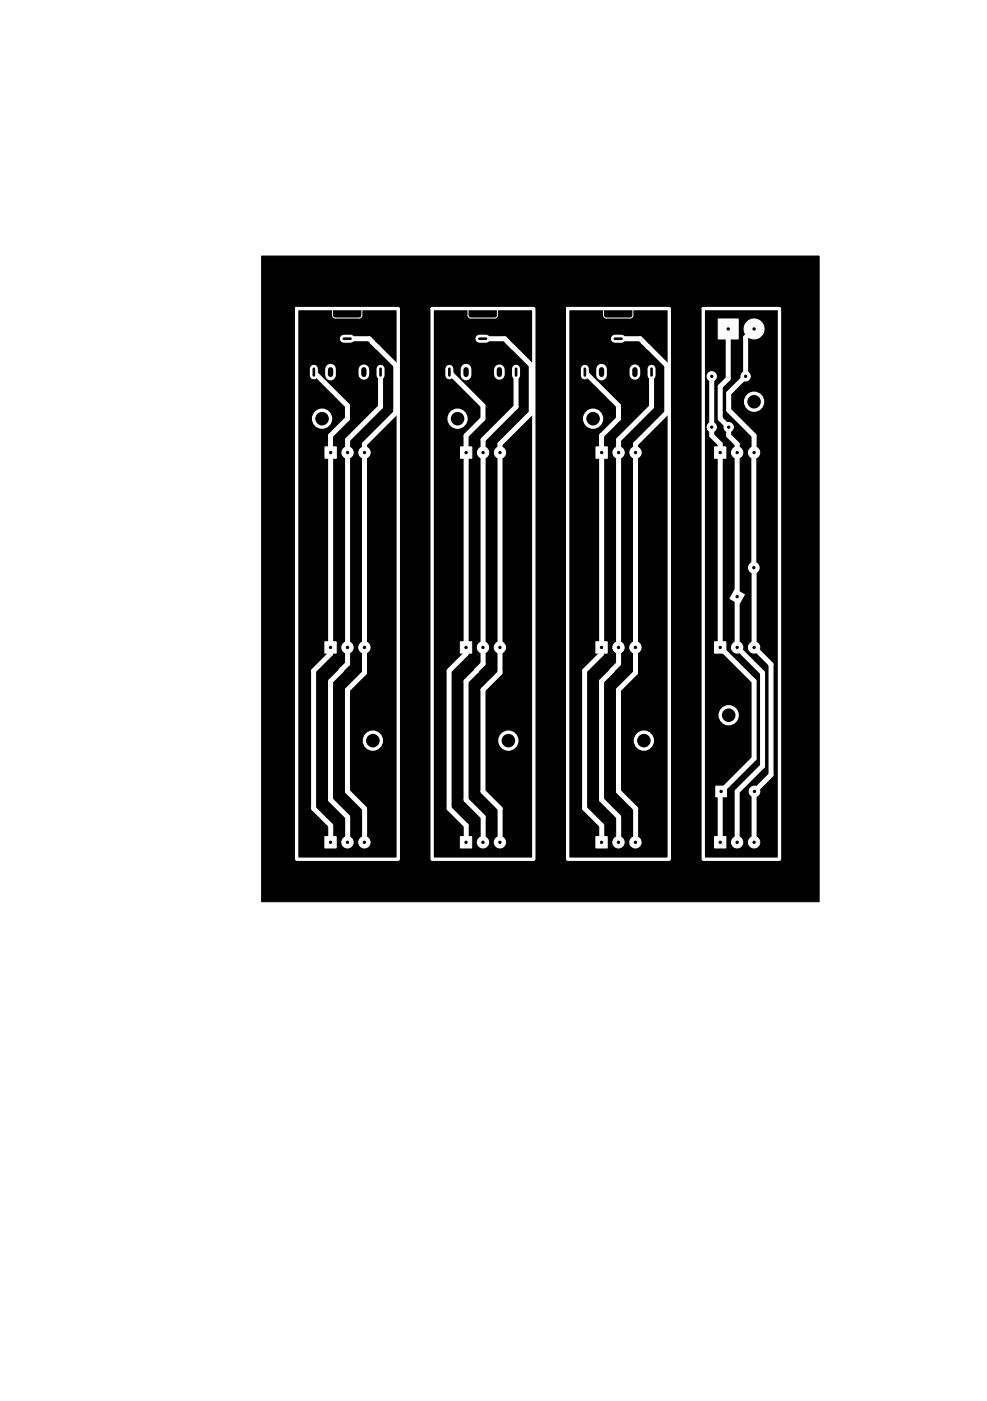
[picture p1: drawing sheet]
<svg xmlns="http://www.w3.org/2000/svg" width="148mm" height="210mm" viewBox="0 0 148 210" stroke-linecap="round" stroke-linejoin="round" font-family="sans-serif">
<g fill="#000" stroke="#000" stroke-width=".15">
<path d="M39.2 38.4h83.6v96.8h-83.6z"/>
<circle cx="47.1" cy="48.3" r=".17"/>
<circle cx="47.1" cy="50.8" r=".17"/>
<circle cx="52.1" cy="55.8" r=".17"/>
<circle cx="57.1" cy="48.3" r=".18"/>
<circle cx="57.1" cy="50.8" r=".18"/>
<circle cx="67.4" cy="50.8" r=".17"/>
<circle cx="67.4" cy="48.3" r=".17"/>
<circle cx="72.4" cy="55.8" r=".17"/>
<circle cx="77.4" cy="48.3" r=".18"/>
<circle cx="77.4" cy="50.8" r=".18"/>
<circle cx="87.7" cy="50.8" r=".17"/>
<circle cx="87.7" cy="48.3" r=".17"/>
<circle cx="92.7" cy="55.8" r=".17"/>
<circle cx="97.7" cy="48.3" r=".18"/>
<circle cx="97.7" cy="50.8" r=".18"/>
<circle cx="106.7" cy="56.4" r=".17"/>
<circle cx="109.2" cy="49.3" r=".17"/>
<circle cx="111.8" cy="56.4" r=".17"/>
<circle cx="113.1" cy="49.3" r=".17"/>
<circle cx="49.6" cy="67.8" r=".17"/>
<circle cx="52.1" cy="67.8" r=".17"/>
<circle cx="54.7" cy="67.8" r=".17"/>
<circle cx="69.9" cy="67.8" r=".17"/>
<circle cx="72.4" cy="67.8" r=".17"/>
<circle cx="75" cy="67.8" r=".17"/>
<circle cx="90.2" cy="67.8" r=".17"/>
<circle cx="92.8" cy="67.8" r=".17"/>
<circle cx="95.3" cy="67.8" r=".17"/>
<circle cx="106.7" cy="64" r=".17"/>
<circle cx="108" cy="67.8" r=".17"/>
<circle cx="109.3" cy="64" r=".17"/>
<circle cx="110.5" cy="67.8" r=".17"/>
<circle cx="113.1" cy="67.8" r=".17"/>
<circle cx="49.6" cy="97.1" r=".17"/>
<circle cx="52.1" cy="97.1" r=".17"/>
<circle cx="54.6" cy="97.1" r=".17"/>
<circle cx="69.9" cy="97.1" r=".17"/>
<circle cx="72.4" cy="97.1" r=".17"/>
<circle cx="75" cy="97.1" r=".17"/>
<circle cx="90.2" cy="97.1" r=".17"/>
<circle cx="92.7" cy="97.1" r=".17"/>
<circle cx="95.3" cy="97.1" r=".17"/>
<circle cx="108" cy="97.1" r=".17"/>
<circle cx="110.5" cy="89.4" r=".17"/>
<circle cx="110.5" cy="97.1" r=".17"/>
<circle cx="113" cy="85.1" r=".18"/>
<circle cx="113.1" cy="97.1" r=".17"/>
<circle cx="108.1" cy="118.6" r=".17"/>
<circle cx="113.1" cy="118.6" r=".17"/>
<circle cx="49.6" cy="126.3" r=".17"/>
<circle cx="52.1" cy="126.3" r=".17"/>
<circle cx="54.6" cy="126.3" r=".17"/>
<circle cx="69.9" cy="126.3" r=".17"/>
<circle cx="72.4" cy="126.3" r=".17"/>
<circle cx="75" cy="126.3" r=".17"/>
<circle cx="90.2" cy="126.3" r=".17"/>
<circle cx="92.7" cy="126.3" r=".17"/>
<circle cx="95.3" cy="126.3" r=".17"/>
<circle cx="108" cy="126.3" r=".17"/>
<circle cx="110.5" cy="126.3" r=".17"/>
<circle cx="113.1" cy="126.3" r=".17"/>
</g>
<path d="M47.1 55.3v1M51.6 50.8h1M57.1 55.3v1M67.4 55.3v1M71.9 50.8h1M77.4 55.3v1M87.7 55.3v1M92.2 50.8h1M97.7 55.3v1" fill="none" stroke="#fff" stroke-width="1.2"/>
<path d="M49.6 55.3v.9M54.6 55.4v.7M69.9 55.3v.9M74.9 55.4v.7M90.2 55.3v.9M95.2 55.4v.7" fill="none" stroke="#fff" stroke-width="1.6"/>
<g fill="#fff" stroke="#fff" stroke-width=".15">
<path d="M48.7 125.4h1.7v1.7h-1.7z"/>
<path d="M48.7 67h1.7v1.7h-1.7z"/>
<path d="M48.7 96.2h1.7v1.7h-1.7z"/>
<path d="M69 125.4h1.7v1.7h-1.7z"/>
<path d="M69 67h1.7v1.7h-1.7z"/>
<path d="M69 96.2h1.7v1.7h-1.7z"/>
<path d="M107.1 125.4h1.7v1.7h-1.7z"/>
<path d="M89.4 67h1.7v1.7h-1.7z"/>
<path d="M89.4 96.2h1.7v1.7h-1.7z"/>
<path d="M107.3 117.8h1.6v1.6h-1.6z"/>
<path d="M110.2 88.3l1.4 .8-.8 1.4-1.4-.8z"/>
<path d="M107.1 96.2h1.7v1.7h-1.7z"/>
<path d="M107.1 67h1.7v1.7h-1.7z"/>
<path d="M89.4 125.4h1.7v1.7h-1.7z"/>
<path d="M107.7 47.8h3v3h-3z"/>
<circle cx="52.1" cy="126.3" r=".85"/>
<circle cx="54.6" cy="126.3" r=".85"/>
<circle cx="52.1" cy="67.8" r=".85"/>
<circle cx="54.7" cy="67.8" r=".85"/>
<circle cx="52.1" cy="97" r=".85"/>
<circle cx="54.6" cy="97" r=".85"/>
<circle cx="72.4" cy="126.3" r=".85"/>
<circle cx="75" cy="126.3" r=".85"/>
<circle cx="72.4" cy="67.8" r=".85"/>
<circle cx="75" cy="67.8" r=".85"/>
<circle cx="72.4" cy="97" r=".85"/>
<circle cx="75" cy="97" r=".85"/>
<circle cx="110.5" cy="126.3" r=".85"/>
<circle cx="113.1" cy="126.3" r=".85"/>
<circle cx="92.8" cy="67.8" r=".85"/>
<circle cx="95.3" cy="67.8" r=".85"/>
<circle cx="92.7" cy="97" r=".85"/>
<circle cx="95.3" cy="97" r=".85"/>
<circle cx="113.1" cy="118.6" r=".8"/>
<circle cx="113" cy="85.1" r=".8"/>
<circle cx="106.7" cy="64" r=".7"/>
<circle cx="109.3" cy="64" r=".7"/>
<circle cx="110.5" cy="97" r=".85"/>
<circle cx="113.1" cy="97" r=".85"/>
<circle cx="110.5" cy="67.8" r=".85"/>
<circle cx="113.1" cy="67.8" r=".85"/>
<circle cx="92.7" cy="126.3" r=".85"/>
<circle cx="95.3" cy="126.3" r=".85"/>
<circle cx="113.1" cy="49.3" r="1.5"/>
<circle cx="111.8" cy="56.4" r=".7"/>
<circle cx="106.7" cy="56.4" r=".7"/>
</g>
<g fill="none" stroke="#fff" stroke-width=".75">
<path d="M47 55.8l5.1 5v2l-2.5 2.5v32.7l-2.6 2.5v20.7l2.6 2.6v1.8M52.1 50.8h3.3l1.2 1.2M56.6 52h.1M56.6 52l2.7 2.8v7.1l-4.6 4.7v34.2l-2.6 2.6v15.2l2.6 2.6v4.4M57.1 55.8v5.2l-5 4.9v33.6l-2.5 2.6v17.8l2.5 2.6v3.1M67.3 55.8l5.1 5v2l-2.5 2.5v32.7l-2.6 2.5v20.7l2.6 2.6v1.8M72.4 50.8h3.3l4 4v7.1l-4.7 4.7v34.2l-2.6 2.6v15.2l2.6 2.6v4.4M76.2 51.3h.1M76.9 52h.1M77.4 55.8v5.2l-5 4.9v33.6l-2.5 2.6v17.8l2.6 2.6-.1 3.1M87.7 55.8l5 5v2l-2.5 2.5v32.7l-2.5 2.5v20.7l2.5 2.6v1.8M92.7 50.8h3.3l4 4v7.1l-4.7 4.7v34.2l-2.6 2.6v15.2l2.6 2.6v4.4"/>
<path d="M96.5 51.3h.1M97.2 52h.1M97.7 55.8v5.2l-4.9 4.9v33.6l-2.6 2.6v17.8l2.6 2.6v3.1M106.7 56.4v8.9l1.3 1.3v30.5l5.1 5v11.6l-5.1 5.1v7.5M109.2 49.3v7.4l-1.2 1.2v4.9l1.3 1.2v1.3l1.2 1.3v30.5l3.9 3.8v13.9l-3.9 3.8v7.7M113.1 49.3l-1.3 1.3v5.8l-2.5 2.6v2.5l3.8 3.8v31.8l2.5 2.5v16.6l-2.5 2.5v7.6M49.6 125.6h.1M54.7 125.6h.1M69.9 125.6h.1M75 125.6h.1M90.2 125.6h.1M95.3 125.6h.1"/>
</g>
<path d="M47.1 55.3v1M51.6 50.8h1M57.1 55.3v1M67.4 55.3v1M71.9 50.8h1M77.4 55.3v1M87.7 55.3v1M92.2 50.8h1M97.7 55.3v1" fill="none" stroke="#000" stroke-width=".4"/>
<path d="M49.6 55.4v.7M54.6 55.4v.7M69.9 55.4v.7M74.9 55.4v.7M90.2 55.4v.7M95.2 55.4v.7" fill="none" stroke="#000" stroke-width=".8"/>
<g fill="none" stroke="#fff" stroke-width=".5">
<path d="M44.5 46.3h15.2v82.5h-15.2zM64.8 46.3h15.2v82.5h-15.2zM85.1 46.3h15.3v82.5h-15.3zM105.5 46.3h11.4v82.5h-11.4z"/>
<circle cx="48.3" cy="62.8" r="1.27"/>
<circle cx="68.6" cy="62.8" r="1.27"/>
<circle cx="88.9" cy="62.8" r="1.27"/>
<circle cx="113.1" cy="60.2" r="1.27"/>
<circle cx="55.9" cy="111" r="1.27"/>
<circle cx="76.2" cy="111" r="1.27"/>
<circle cx="96.6" cy="111" r="1.27"/>
<circle cx="109.3" cy="107.2" r="1.27"/>
</g>
<path d="M45.6 46.3h4.3v1.1l.1 .2 .3 .1h3.7l.2-.3 .1-1.1h4.3M65.9 46.3h4.3v1.1l.1 .2 .3 .1h3.7l.3-.3v-1.1h4.3M86.2 46.3h4.3v1.1l.2 .2 .2 .1h3.7l.3-.3v-1.1h4.3" fill="none" stroke="#fff" stroke-width=".15"/>
</svg>
